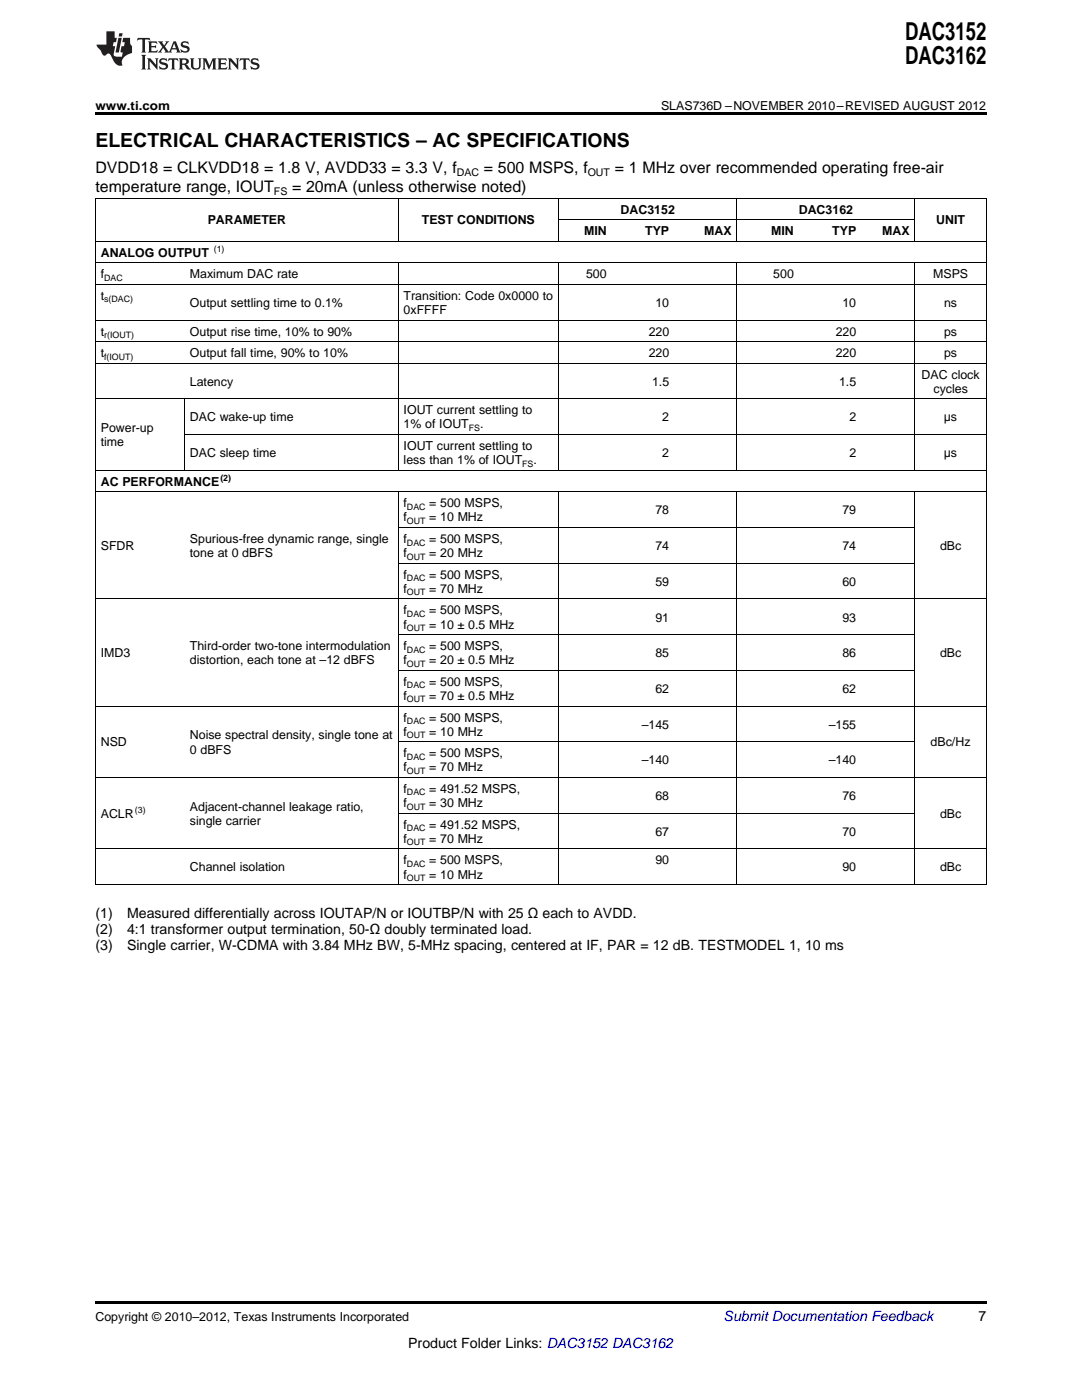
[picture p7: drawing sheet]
<svg xmlns="http://www.w3.org/2000/svg" width="216mm" height="279mm" viewBox="0 0 216 279" stroke-linecap="round" stroke-linejoin="round" font-family="sans-serif">
<defs><g id="words">
<g font-size="4.9">
<text x="180.6" y="7.9">DAC3152</text>
<text x="180.6" y="12.8">DAC3162</text>
</g>
<text font-size="3.9" x="19" y="29.3">ELECTRICAL CHARACTERISTICS – AC SPECIFICATIONS</text>
<g font-size="3.2">
<text x="19" y="34.4">DVDD18 = CLKVDD18 = 1.8 V, AVDD33 = 3.3 V, f</text>
<text x="96.5" y="34.4">= 500 MSPS, f</text>
<text x="122.7" y="34.4">= 1 MHz over recommended operating free-air</text>
<text x="19" y="38.3">temperature range, IOUT</text>
<text x="58.3" y="38.3">= 20mA (unless otherwise noted)</text>
</g>
<g font-size="2.8">
<text x="19" y="183.3">(1)</text>
<text x="25.4" y="183.3">Measured differentially across IOUTAP/N or IOUTBP/N with 25 Ω each to AVDD.</text>
<text x="19" y="186.5">(2)</text>
<text x="19" y="189.7">(3)</text>
<text x="25.4" y="186.5">4:1 transformer output termination, 50-Ω doubly terminated load.</text>
<text x="25.4" y="189.7">Single carrier, W-CDMA with 3.84 MHz BW, 5-MHz spacing, centered at IF, PAR = 12 dB. TESTMODEL 1, 10 ms</text>
<text x="195.3" y="263.6">7</text>
<text x="81.5" y="269">Product Folder Links: DAC3152 DAC3162</text>
</g>
<text font-size="2.8" fill="#0000c8" x="144.4" y="263.6">Submit Documentation Feedback</text>
<g font-size="2.5">
<text x="19" y="21.9">www.ti.com</text>
<text x="131.9" y="21.9">SLAS736D –NOVEMBER 2010–REVISED AUGUST 2012</text>
<text x="41.5" y="44.8">PARAMETER</text>
<text x="84.2" y="44.8">TEST CONDITIONS</text>
<text x="116.6" y="46.9">MIN</text>
<text x="123.8" y="42.6">DAC3152</text>
<text x="128.7" y="46.9">TYP</text>
<text x="140.5" y="46.9">MAX</text>
<text x="153.9" y="46.9">MIN</text>
<text x="159.4" y="42.6">DAC3162</text>
<text x="166.1" y="46.9">TYP</text>
<text x="176" y="46.9">MAX</text>
<text x="186.8" y="44.8">UNIT</text>
<text x="20.1" y="51.2">ANALOG OUTPUT</text>
<text x="20.1" y="55.5">f</text>
<text x="20.1" y="59.8">t</text>
<text x="37.9" y="55.5">Maximum DAC rate</text>
<text x="80.5" y="59.8">Transition: Code 0x0000 to</text>
<text x="116.9" y="55.5">500</text>
<text x="154.3" y="55.5">500</text>
<text x="186.2" y="55.5">MSPS</text>
<text x="37.9" y="61.2">Output settling time to 0.1%</text>
<text x="80.5" y="62.7">0xFFFF</text>
<text x="130.8" y="61.2">10</text>
<text x="168.1" y="61.2">10</text>
<text x="188.4" y="61.2">ns</text>
<text x="20.1" y="67">t</text>
<text x="20.1" y="71.3">t</text>
<text x="37.9" y="67">Output rise time, 10% to 90%</text>
<text x="37.9" y="71.3">Output fall time, 90% to 10%</text>
<text x="129.4" y="67">220</text>
<text x="129.4" y="71.3">220</text>
<text x="166.8" y="67">220</text>
<text x="166.8" y="71.3">220</text>
<text x="188.4" y="67">ps</text>
<text x="188.4" y="71.3">ps</text>
<text x="37.9" y="77">Latency</text>
<text x="130.1" y="77">1.5</text>
<text x="167.4" y="77">1.5</text>
<text x="183.9" y="75.6">DAC clock</text>
<text x="80.5" y="82.7">IOUT current settling to</text>
<text x="186.3" y="78.4">cycles</text>
<text x="20.1" y="86.3">Power-up</text>
<text x="20.1" y="89.1">time</text>
<text x="37.9" y="84.1">DAC wake-up time</text>
<text x="80.5" y="85.5">1% of IOUT</text>
<text x="80.5" y="89.8">IOUT current settling to</text>
<text x="95.8" y="85.5">.</text>
<text x="132.2" y="84.1">2</text>
<text x="169.5" y="84.1">2</text>
<text x="188.3" y="84.1">μs</text>
<text x="37.9" y="91.2">DAC sleep time</text>
<text x="80.5" y="92.6">less than 1% of IOUT</text>
<text x="106.5" y="92.6">.</text>
<text x="132.2" y="91.2">2</text>
<text x="169.5" y="91.2">2</text>
<text x="188.3" y="91.2">μs</text>
<text x="20.1" y="96.9">AC PERFORMANCE</text>
<text x="80.5" y="101.2">f</text>
<text x="85.7" y="101.2">= 500 MSPS,</text>
<text x="80.5" y="104.1">f</text>
<text x="85.7" y="104.1">= 10 MHz</text>
<text x="130.8" y="102.7">78</text>
<text x="168.1" y="102.7">79</text>
<text x="20.1" y="109.8">SFDR</text>
<text x="37.9" y="108.4">Spurious-free dynamic range, single</text>
<text x="37.9" y="111.2">tone at 0 dBFS</text>
<text x="80.5" y="108.4">f</text>
<text x="80.5" y="111.2">f</text>
<text x="85.7" y="108.4">= 500 MSPS,</text>
<text x="85.7" y="111.2">= 20 MHz</text>
<text x="130.8" y="109.8">74</text>
<text x="168.1" y="109.8">74</text>
<text x="187.6" y="109.8">dBc</text>
<text x="80.5" y="115.5">f</text>
<text x="80.5" y="118.3">f</text>
<text x="85.7" y="115.5">= 500 MSPS,</text>
<text x="85.7" y="118.3">= 70 MHz</text>
<text x="130.8" y="116.9">59</text>
<text x="168.1" y="116.9">60</text>
<text x="80.5" y="122.6">f</text>
<text x="80.5" y="125.4">f</text>
<text x="85.7" y="122.6">= 500 MSPS,</text>
<text x="85.7" y="125.4">= 10 ± 0.5 MHz</text>
<text x="130.8" y="124">91</text>
<text x="168.1" y="124">93</text>
<text x="20.1" y="131.2">IMD3</text>
<text x="37.9" y="129.8">Third-order two-tone intermodulation</text>
<text x="80.5" y="129.8">f</text>
<text x="85.7" y="129.8">= 500 MSPS,</text>
<text x="130.8" y="131.2">85</text>
<text x="168.1" y="131.2">86</text>
<text x="187.6" y="131.2">dBc</text>
<text x="37.9" y="132.6">distortion, each tone at –12 dBFS</text>
<text x="80.5" y="132.6">f</text>
<text x="80.5" y="136.9">f</text>
<text x="85.7" y="132.6">= 20 ± 0.5 MHz</text>
<text x="85.7" y="136.9">= 500 MSPS,</text>
<text x="80.5" y="139.7">f</text>
<text x="85.7" y="139.7">= 70 ± 0.5 MHz</text>
<text x="130.8" y="138.3">62</text>
<text x="168.1" y="138.3">62</text>
<text x="20.1" y="149">NSD</text>
<text x="37.9" y="147.6">Noise spectral density, single tone at</text>
<text x="80.5" y="144">f</text>
<text x="80.5" y="146.8">f</text>
<text x="85.7" y="144">= 500 MSPS,</text>
<text x="85.7" y="146.8">= 10 MHz</text>
<text x="128.1" y="145.4">–145</text>
<text x="165.4" y="145.4">–155</text>
<text x="185.7" y="149">dBc/Hz</text>
<text x="37.9" y="150.4">0 dBFS</text>
<text x="80.5" y="151.1">f</text>
<text x="80.5" y="154">f</text>
<text x="85.7" y="151.1">= 500 MSPS,</text>
<text x="85.7" y="154">= 70 MHz</text>
<text x="128.1" y="152.5">–140</text>
<text x="165.4" y="152.5">–140</text>
<text x="37.9" y="161.8">Adjacent-channel leakage ratio,</text>
<text x="80.5" y="158.3">f</text>
<text x="80.5" y="161.1">f</text>
<text x="85.7" y="158.3">= 491.52 MSPS,</text>
<text x="85.7" y="161.1">= 30 MHz</text>
<text x="130.8" y="159.7">68</text>
<text x="168.1" y="159.7">76</text>
<text x="20.1" y="163.2">ACLR</text>
<text x="37.9" y="164.6">single carrier</text>
<text x="80.5" y="165.4">f</text>
<text x="85.7" y="165.4">= 491.52 MSPS,</text>
<text x="130.8" y="166.8">67</text>
<text x="168.1" y="166.8">70</text>
<text x="187.6" y="163.2">dBc</text>
<text x="37.9" y="173.9">Channel isolation</text>
<text x="80.5" y="168.2">f</text>
<text x="80.5" y="172.5">f</text>
<text x="85.7" y="168.2">= 70 MHz</text>
<text x="85.7" y="172.5">= 500 MSPS,</text>
<text x="130.8" y="172.5">90</text>
<text x="168.1" y="173.9">90</text>
<text x="187.6" y="173.9">dBc</text>
<text x="80.5" y="175.3">f</text>
<text x="85.7" y="175.3">= 10 MHz</text>
<text x="19" y="263.6">Copyright © 2010–2012, Texas Instruments Incorporated</text>
</g>
<g font-size="2.1">
<text x="91.1" y="35.1">DAC</text>
<text x="117.3" y="35.1">OUT</text>
<text x="54.6" y="38.9">FS</text>
</g>
<g font-size="1.8">
<text x="42.7" y="50.2">(1)</text>
<text x="20.8" y="56">DAC</text>
<text x="20.8" y="60.3">s(DAC)</text>
<text x="20.8" y="67.5">r(IOUT)</text>
<text x="20.8" y="71.8">f(IOUT)</text>
<text x="93.5" y="86">FS</text>
<text x="44" y="96">(2)</text>
<text x="104.2" y="93.1">FS</text>
<text x="81.2" y="101.7">DAC</text>
<text x="81.2" y="104.6">OUT</text>
<text x="81.2" y="108.9">DAC</text>
<text x="81.2" y="111.7">OUT</text>
<text x="81.2" y="116">DAC</text>
<text x="81.2" y="118.8">OUT</text>
<text x="81.2" y="123.1">DAC</text>
<text x="81.2" y="125.9">OUT</text>
<text x="81.2" y="130.2">DAC</text>
<text x="81.2" y="133.1">OUT</text>
<text x="81.2" y="137.4">DAC</text>
<text x="81.2" y="140.2">OUT</text>
<text x="81.2" y="144.5">DAC</text>
<text x="81.2" y="147.3">OUT</text>
<text x="81.2" y="151.6">DAC</text>
<text x="81.2" y="154.4">OUT</text>
<text x="81.2" y="158.8">DAC</text>
<text x="81.2" y="161.6">OUT</text>
<text x="26.9" y="162.2">(3)</text>
<text x="81.2" y="165.9">DAC</text>
<text x="81.2" y="168.7">OUT</text>
<text x="81.2" y="173">DAC</text>
<text x="81.2" y="175.8">OUT</text>
</g>
</g></defs>
<g fill="#231f20">
<path d="M27.5 7.6l-.1 .5 .4-.2h.6v.1v2.1l-.2 .4h1l-.3-.4v-2.1l.1-.1h.5l.5 .2-.2-.5zM29.5 8.3l.2 .3v1.5l-.2 .4h1.8l.2-.6a1.04 1.04 0 0 1-1.3 .2v-.7h.6l.3 .2v-.6l-.3 .2h-.6v-.6l.8-.1 .4 .3-.2-.5zM31.5 8.3l.9 1.1-.9 1.1h.8l-.2-.2 .5-.7 .4 .7-.2 .2h1.5l-.1-.2 .1-.4h.9l.1 .4-.2 .2h1l-.3-.3-.7-1.9h-.5l-.9 2-.8-1 .9-1h-.8l.1 .3-.3 .5-.4-.6 .2-.2zM34.7 8.6l.4 1h-.7zM36.3 8.4a.63 .63 0 0 0-.2 .7 .63 .63 0 0 0 .6 .4l.6 .2 .1 .2a.75 .75 0 0 1-.7 .4 .75 .75 0 0 1-.6-.5l.1 .7 .1-.1a1.11 1.11 0 0 0 1.5-.6 1.13 1.13 0 0 0-1.2-.8l-.1-.4a1.04 1.04 0 0 1 1.2 .2l-.2-.5-.1 .1-.5-.2zM28.2 10.9l.2 .4v2.2l-.2 .4h1l-.3-.4v-2.2l.3-.4zM29.3 11.6l.3 .4v1.5l-.3 .4h.8l-.2-.4v-1.3l1.5 1.7v-1.9l.2-.4h-.7l.2 .4v.9l-1.1-1.3zM32 11.8a.62 .62 0 0 0-.2 .7 .62 .62 0 0 0 .6 .4l.6 .1 .1 .3a.76 .76 0 0 1-.7 .3 .76 .76 0 0 1-.6-.4l.1 .7 .1-.1a1.11 1.11 0 0 0 1.5-.6 1.13 1.13 0 0 0-1.2-.8l-.1-.4a1.04 1.04 0 0 1 1.2 .2l-.2-.6-.1 .1-.5-.1zM33.7 11.6l-.2 .6a.61 .61 0 0 1 .8-.3v1.6l-.2 .4h.9l-.2-.4v-1.6a.63 .63 0 0 1 .8 .3l-.2-.6zM35.6 11.6l.3 .4v1.5l-.3 .4h1l-.2-.2v-.8l.5 .2a.76 .76 0 0 0 1.2 .7l-1-1a.58 .58 0 0 0 .6-.5 .58 .58 0 0 0-.5-.6zM36.4 11.9h.1a.45 .45 0 0 1 .5 .1 .45 .45 0 0 1 .1 .5l-.7 .2zM37.9 11.6l.2 .2a2.17 2.17 0 0 0 .3 1.9 .99 .99 0 0 0 1.6-.6v-1.1l.2-.4h-.7l.2 .2a1.92 1.92 0 0 1-.2 1.8 .6 .6 0 0 1-.9-.5v-1.1l.2-.4zM40.4 11.6l.2 .4v1.5l-.2 .4h.7l-.2-.4v-1.4l.8 1.8 .8-1.8v1.4l-.2 .4h.9l-.2-.4v-1.5l.2-.4h-.8l-.6 1.5-.6-1.5zM43.4 11.6l.2 .4v1.5l-.2 .4h1.8l.2-.6a1.04 1.04 0 0 1-1.3 .1v-.6h.5l.4 .2v-.6l-.4 .2h-.5v-.7h.8l.3 .3-.1-.6zM45.5 11.6l.2 .4v1.5l-.2 .4h.7l-.2-.4v-1.3l1.5 1.7v-1.9l.2-.4h-.7l.2 .4v.9l-1.1-1.3zM47.9 11.6l-.1 .6a.61 .61 0 0 1 .8-.3v1.6l-.3 .4h1l-.3-.4 .1-1.6a.63 .63 0 0 1 .7 .3l-.1-.6zM50.2 11.8a.62 .62 0 0 0-.2 .7 .62 .62 0 0 0 .6 .4l.6 .1 .2 .3a.76 .76 0 0 1-.8 .3 .76 .76 0 0 1-.6-.4l.1 .7 .2-.1a1.11 1.11 0 0 0 1.5-.6 1.13 1.13 0 0 0-1.3-.8l-.1-.4a1.04 1.04 0 0 1 1.2 .2l-.1-.6-.2 .1-.5-.1z"/>
<path d="M21.2 6.3v2.6h-1.9l.1 .4 .7 .9a.91 .91 0 0 0 1 .8 .56 .56 0 0 1 .5-.3 .56 .56 0 0 1 .5 .3l.4 .8a1.53 1.53 0 0 0 1.9 1.2 1.54 1.54 0 0 1 1-2.1l.9-.3v-1.4a1.52 1.52 0 0 1-.3-1.6h-1.4l-.2 .8h.5l-.2 .8h-.4l-.2 1v.2l.4 .1-.2 .8a1.93 1.93 0 0 1-1.6-.3l.3-1.8h-.5l.2-.8h.4l.2-.8h-.4v-1.3zM23.6 7.6l-.6 2.9h.7l.6-2.9zM23.8 6.6l-.1 .7h.6l.2-.7z"/>
</g>
<path d="M19 22.5h177.8v.5h-177.8zM19 259.7h177.8v.5h-177.8z" fill="#000"/>
<g fill="none" stroke="#000" stroke-width=".2">
<path d="M19 39.5h177.8M19.1 39.6v137M79.4 39.6v8.6M111.4 39.6v8.6M147 39.6v8.6M182.5 39.6v8.6M196.8 39.6v137M19 56.7h177.8M19 52.4h177.8M19 48.1h177.8M79.4 52.5v41.4M111.4 52.5v41.4"/>
<path d="M111.5 43.8h71.1M147 52.5v41.4M182.5 52.5v41.4M19 79.6h177.8M19 72.5h177.8M19 68.2h177.8M19 63.9h177.8M36.8 79.7v14.2M19 98.2h177.8M19 93.9h177.8M36.8 86.7h160M79.4 98.2v78.4"/>
<path d="M111.4 98.2v78.4M147 98.2v78.4M182.5 98.2v78.4M19 119.5h177.8M79.5 112.4h103.1M79.5 105.3h103.1M79.5 133.8h103.1M79.5 126.7h103.1M19 155.2h177.8M19 140.9h177.8M79.5 148h103.1M19 176.5h177.8"/>
<path d="M19 169.4h177.8M79.5 162.3h103.1"/>
</g>
<use href="#words"/>
</svg>
